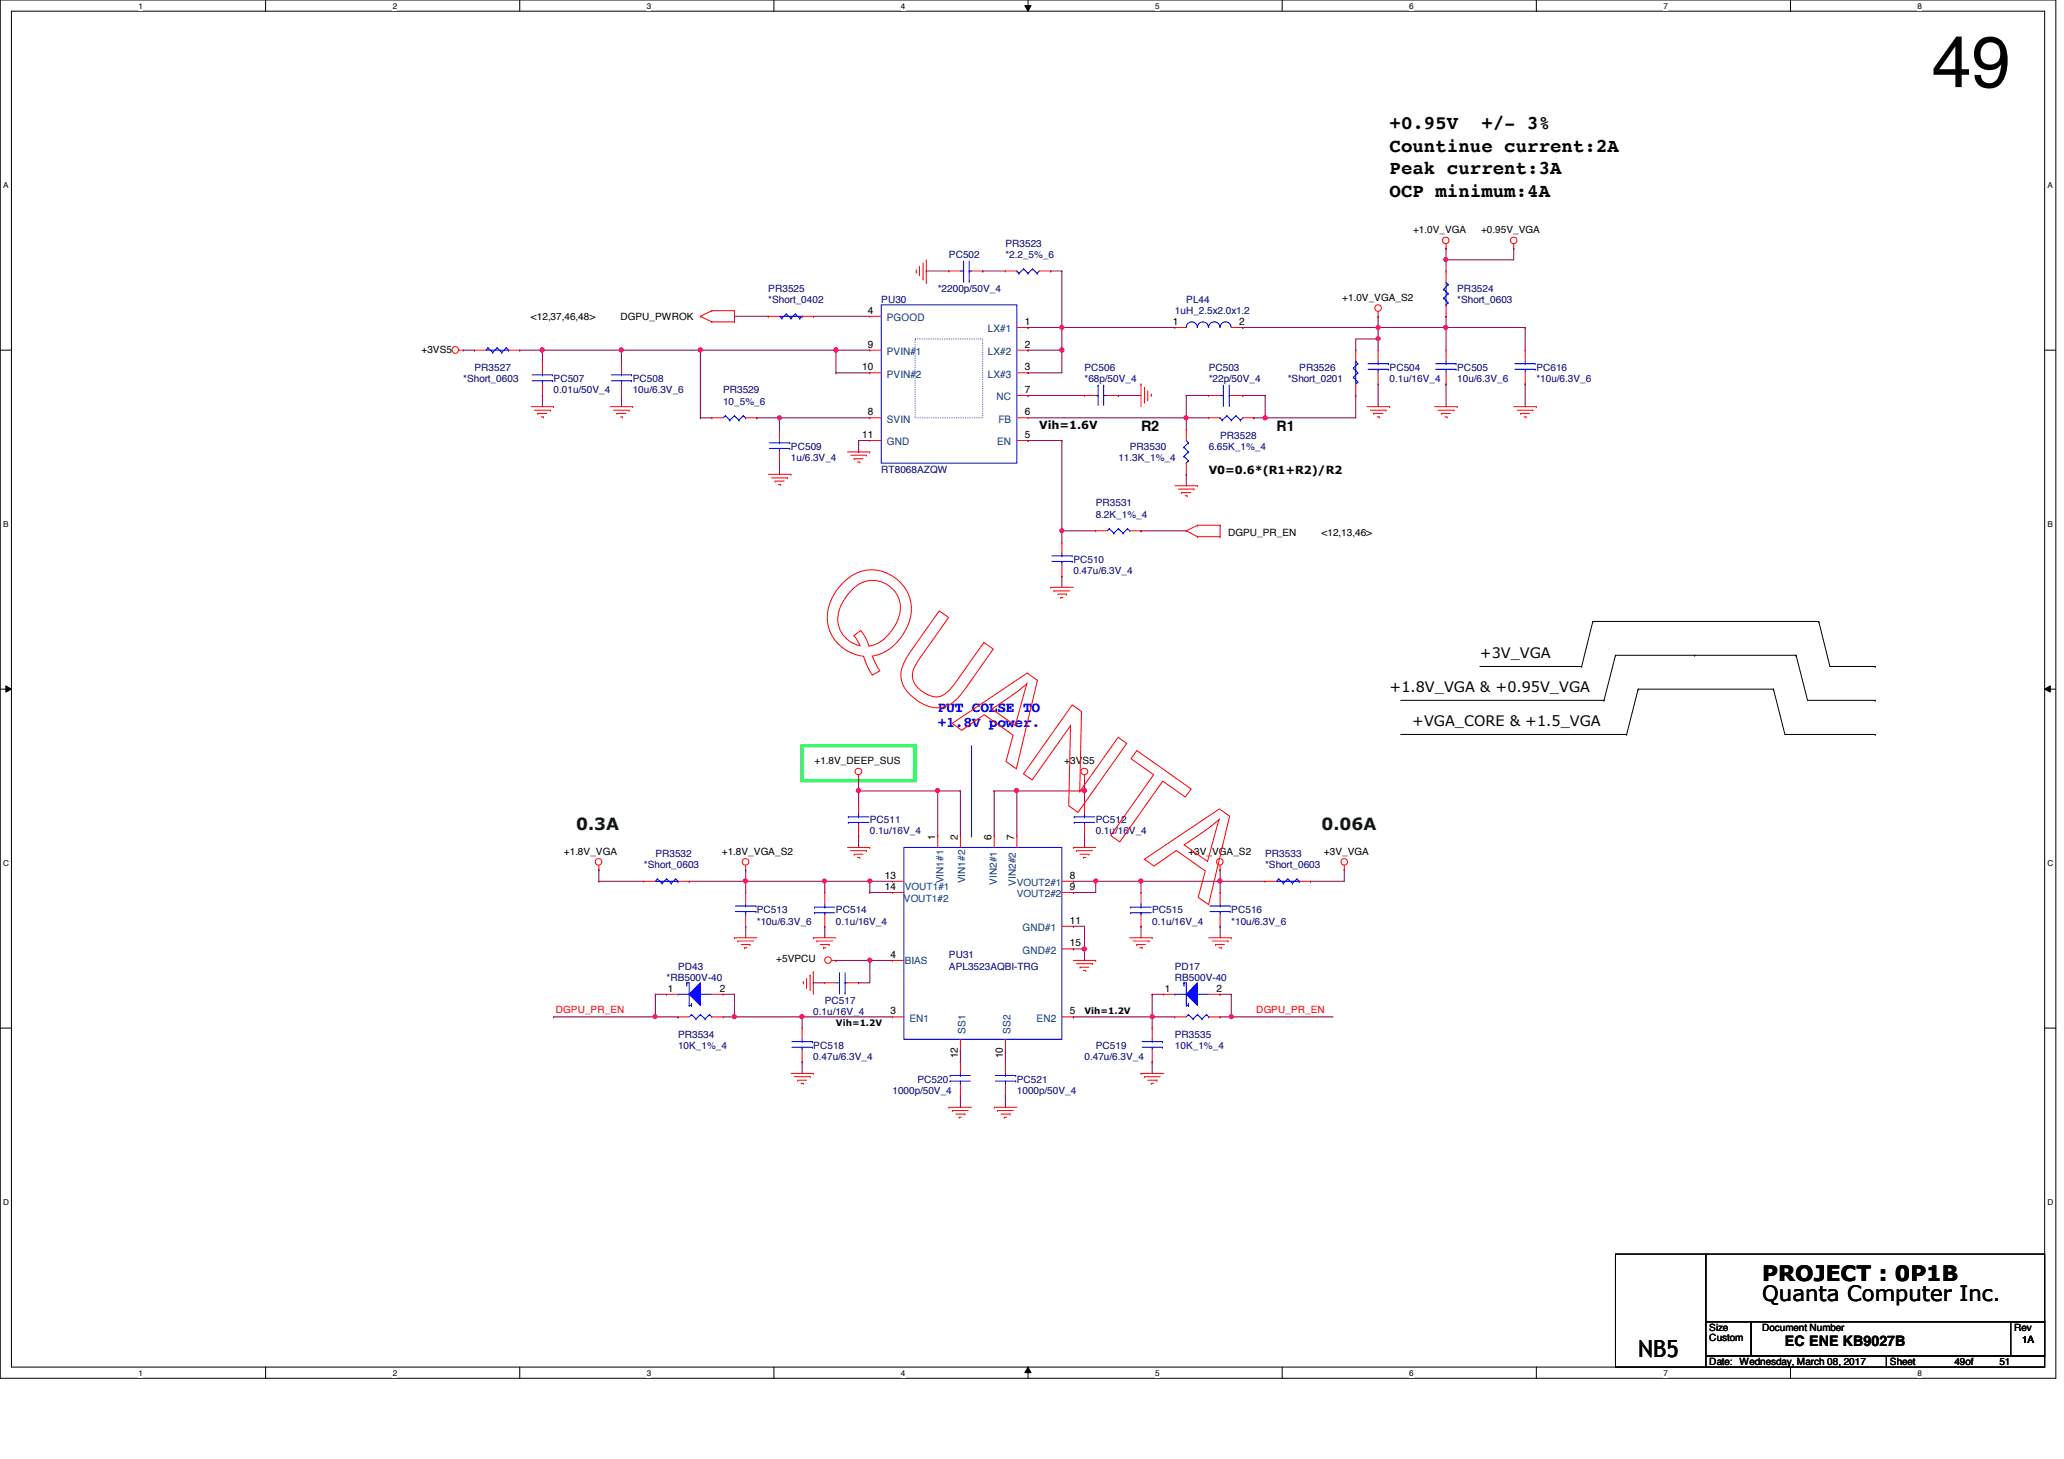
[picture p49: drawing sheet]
<svg xmlns="http://www.w3.org/2000/svg" width="297mm" height="210mm" viewBox="0 0 297 210" stroke-linecap="round" stroke-linejoin="round" font-family="sans-serif">
<defs><g id="words">
<text font-size="10.4" x="278" y="12.5">49</text>
<text font-size="3.4" x="235.8" y="195.2">NB5</text>
<g font-size="3">
<text x="253.6" y="184.3">PROJECT : 0P1B</text>
<text x="253.6" y="187.2">Quanta Computer Inc.</text>
</g>
<g font-size="2.8">
<text x="200" y="21.8">Countinue current:2A</text>
<text x="200" y="18.6">+0.95V</text>
<text x="213.2" y="18.6">+/- 3%</text>
<text x="200" y="25.1">Peak current:3A</text>
<text x="200" y="28.3">OCP minimum:4A</text>
</g>
<g font-size="2.4" fill="#004000">
<text x="82.9" y="119.4">0.3A</text>
<text x="190.2" y="119.4">0.06A</text>
</g>
<g font-size="2.1">
<text x="164.2" y="62">R2</text>
<text x="183.7" y="62">R1</text>
<text x="213" y="94.7">+3V_VGA</text>
<text x="200" y="99.6">+1.8V_VGA &amp; +0.95V_VGA</text>
<text x="203.2" y="104.5">+VGA_CORE &amp; +1.5_VGA</text>
<text x="256.9" y="193.7">EC ENE KB9027B</text>
</g>
<g font-size="2.1" fill="#00f">
<text x="135" y="102.4">PUT COLSE TO</text>
<text x="135" y="104.5">+1.8V power.</text>
</g>
<g font-size="1.6">
<text x="149.6" y="61.7">Vih=1.6V</text>
<text x="173.9" y="68.2">V0=0.6*(R1+R2)/R2</text>
</g>
<g font-size="1.5">
<text x="124.9" y="45.1">4</text>
<text x="147.5" y="46.7">1</text>
<text x="168.8" y="46.7">1</text>
<text x="178.3" y="46.7">2</text>
<text x="124.1" y="53.3">10</text>
<text x="124.9" y="50">9</text>
<text x="147.5" y="50">2</text>
<text x="147.5" y="53.3">3</text>
<text x="124.9" y="59.7">8</text>
<text x="147.5" y="59.7">6</text>
<text x="147.5" y="56.5">7</text>
<text x="124.1" y="63">11</text>
<text x="147.5" y="63">5</text>
<text x="134.6" y="120.8" transform="rotate(-90 134.6 120.8)">1</text>
<text x="137.8" y="120.8" transform="rotate(-90 137.8 120.8)">2</text>
<text x="142.7" y="120.8" transform="rotate(-90 142.7 120.8)">6</text>
<text x="146" y="120.8" transform="rotate(-90 146 120.8)">7</text>
<text x="127.3" y="128">14</text>
<text x="127.3" y="126.4">13</text>
<text x="154" y="128">9</text>
<text x="154" y="126.4">8</text>
<text x="128.1" y="137.8">4</text>
<text x="154" y="132.9">11</text>
<text x="154" y="136.1">15</text>
<text x="103.6" y="142.7">2</text>
<text x="175.1" y="142.7">2</text>
<text x="128.1" y="145.9">3</text>
<text x="154" y="145.9">5</text>
<text x="137.8" y="152.3" transform="rotate(-90 137.8 152.3)">12</text>
<text x="144.3" y="152.3" transform="rotate(-90 144.3 152.3)">10</text>
</g>
<g font-size="1.5" fill="#004080">
<text x="127.6" y="46.2">PGOOD</text>
<text x="142.2" y="47.8">LX#1</text>
<text x="127.6" y="51.1">PVIN#1</text>
<text x="142.2" y="51.1">LX#2</text>
<text x="127.6" y="54.3">PVIN#2</text>
<text x="142.2" y="54.3">LX#3</text>
<text x="143.4" y="57.6">NC</text>
<text x="127.6" y="60.8">SVIN</text>
<text x="127.6" y="64.1">GND</text>
<text x="143.5" y="64.1">EN</text>
<text x="143.7" y="60.8">FB</text>
<text x="147.1" y="133.9">GND#1</text>
<text x="147.1" y="137.2">GND#2</text>
<text x="130.9" y="147">EN1</text>
<text x="138.9" y="148.7" transform="rotate(-90 138.9 148.7)">SS1</text>
<text x="145.4" y="148.7" transform="rotate(-90 145.4 148.7)">SS2</text>
<text x="149.2" y="147">EN2</text>
</g>
<g font-size="1.4" fill="#000080">
<text x="144.7" y="35.5">PR3523</text>
<text x="110.6" y="42">PR3525</text>
<text x="135" y="42">*2200p/50V_4</text>
<text x="136.6" y="37.1">PC502</text>
<text x="144.7" y="37.1">*2.2_5%_6</text>
<text x="209.7" y="42">PR3524</text>
<text x="110.6" y="43.6">*Short_0402</text>
<text x="126.8" y="43.6">PU30</text>
<text x="169.1" y="45.2">1uH_2.5x2.0x1.2</text>
<text x="170.7" y="43.6">PL44</text>
<text x="209.7" y="43.6">*Short_0603</text>
<text x="68.3" y="53.3">PR3527</text>
<text x="156.1" y="53.3">PC506</text>
<text x="173.9" y="53.3">PC503</text>
<text x="187" y="53.3">PR3526</text>
<text x="200" y="53.3">PC504</text>
<text x="209.7" y="53.3">PC505</text>
<text x="221.1" y="53.3">PC616</text>
<text x="66.7" y="55">*Short_0603</text>
<text x="79.7" y="55">PC507</text>
<text x="79.7" y="56.6">0.01u/50V_4</text>
<text x="91.1" y="55">PC508</text>
<text x="91.1" y="56.6">10u/6.3V_6</text>
<text x="104.1" y="56.6">PR3529</text>
<text x="104.1" y="58.3">10_5%_6</text>
<text x="156.1" y="55">*68p/50V_4</text>
<text x="173.9" y="55">*22p/50V_4</text>
<text x="185.3" y="55">*Short_0201</text>
<text x="200" y="55">0.1u/16V_4</text>
<text x="209.7" y="55">10u/6.3V_6</text>
<text x="221.1" y="55">*10u/6.3V_6</text>
<text x="113.8" y="64.7">PC509</text>
<text x="162.6" y="64.7">PR3530</text>
<text x="173.9" y="64.7">6.65K_1%_4</text>
<text x="175.6" y="63.1">PR3528</text>
<text x="113.8" y="66.4">1u/6.3V_4</text>
<text x="126.8" y="68">RT8068AZQW</text>
<text x="160.9" y="66.4">11.3K_1%_4</text>
<text x="157.7" y="72.9">PR3531</text>
<text x="157.7" y="74.5">8.2K_1%_4</text>
<text x="154.5" y="81">PC510</text>
<text x="154.5" y="82.6">0.47u/6.3V_4</text>
<text x="125.2" y="118.4">PC511</text>
<text x="157.7" y="118.4">PC512</text>
<text x="92.7" y="124.9">*Short_0603</text>
<text x="94.3" y="123.3">PR3532</text>
<text x="125.2" y="120">0.1u/16V_4</text>
<text x="157.7" y="120">0.1u/16V_4</text>
<text x="182.1" y="123.3">PR3533</text>
<text x="182.1" y="124.9">*Short_0603</text>
<text x="108.9" y="131.4">PC513</text>
<text x="120.3" y="131.4">PC514</text>
<text x="165.8" y="131.4">PC515</text>
<text x="177.2" y="131.4">PC516</text>
<text x="108.9" y="133">*10u/6.3V_6</text>
<text x="120.3" y="133">0.1u/16V_4</text>
<text x="136.6" y="137.9">PU31</text>
<text x="165.8" y="133">0.1u/16V_4</text>
<text x="177.2" y="133">*10u/6.3V_6</text>
<text x="95.9" y="141.1">*RB500V-40</text>
<text x="97.6" y="139.5">PD43</text>
<text x="136.6" y="139.5">APL3523AQBI-TRG</text>
<text x="169.1" y="139.5">PD17</text>
<text x="169.1" y="141.1">RB500V-40</text>
<text x="97.6" y="149.3">PR3534</text>
<text x="117" y="146">0.1u/16V_4</text>
<text x="118.7" y="144.4">PC517</text>
<text x="169.1" y="149.3">PR3535</text>
<text x="97.6" y="150.9">10K_1%_4</text>
<text x="117" y="150.9">PC518</text>
<text x="117" y="152.5">0.47u/6.3V_4</text>
<text x="132" y="155.8">PC520</text>
<text x="146.3" y="155.8">PC521</text>
<text x="156.1" y="152.5">0.47u/6.3V_4</text>
<text x="157.7" y="150.9">PC519</text>
<text x="169.1" y="150.9">10K_1%_4</text>
<text x="128.4" y="157.4">1000p/50V_4</text>
<text x="146.3" y="157.4">1000p/50V_4</text>
</g>
<g font-size="1.4">
<text x="203.4" y="33.5">+1.0V_VGA</text>
<text x="213.1" y="33.5">+0.95V_VGA</text>
<text x="76.4" y="46.1">&lt;12,37,46,48&gt;</text>
<text x="89.3" y="46.1">DGPU_PWROK</text>
<text x="193.2" y="43.3">+1.0V_VGA_S2</text>
<text x="60.7" y="50.8">+3VS5</text>
<text x="176.7" y="77.1">DGPU_PR_EN</text>
<text x="190.2" y="77.1">&lt;12,13,46&gt;</text>
<text x="117.2" y="109.9">+1.8V_DEEP_SUS</text>
<text x="153.2" y="109.9">+3VS5</text>
<text x="81.1" y="122.9">+1.8V_VGA</text>
<text x="103.9" y="122.9">+1.8V_VGA_S2</text>
<text x="171" y="122.9">+3V_VGA_S2</text>
<text x="190.5" y="122.9">+3V_VGA</text>
<text x="96.1" y="142.7">1</text>
<text x="111.7" y="138.4">+5VPCU</text>
<text x="167.6" y="142.7">1</text>
<text x="246" y="191.5">Size</text>
<text x="253.6" y="191.5">Document Number</text>
<text x="289.9" y="191.5">Rev</text>
<text x="246" y="196.4">Date: Wednesday, March 08, 2017</text>
<text x="246" y="193">Custom</text>
<text x="272" y="196.4">Sheet</text>
<text x="281.3" y="196.4">49of</text>
<text x="287.7" y="196.4">51</text>
<text x="291" y="193.2">1A</text>
</g>
<g font-size="1.4" fill="#004080">
<text x="130.1" y="129.8">VOUT1#2</text>
<text x="130.2" y="128">VOUT1#1</text>
<text x="135.8" y="127.1" transform="rotate(-90 135.8 127.1)">VIN1#1</text>
<text x="138.9" y="127.1" transform="rotate(-90 138.9 127.1)">VIN1#2</text>
<text x="143.5" y="127.3" transform="rotate(-90 143.5 127.3)">VIN2#1</text>
<text x="146.2" y="127.4" transform="rotate(-90 146.2 127.4)">VIN2#2</text>
<text x="146.3" y="129.1">VOUT2#2</text>
<text x="146.3" y="127.5">VOUT2#1</text>
<text x="130.2" y="138.7">BIAS</text>
</g>
<g font-size="1.4" fill="#f00">
<text x="80" y="145.8">DGPU_PR_EN</text>
<text x="180.8" y="145.8">DGPU_PR_EN</text>
</g>
<g font-size="1.3">
<text x="120.3" y="147.6">Vih=1.2V</text>
<text x="156.1" y="145.9">Vih=1.2V</text>
</g>
<g font-size="1.2">
<text x="19.9" y="1.2">1</text>
<text x="56.5" y="1.2">2</text>
<text x="93.1" y="1.2">3</text>
<text x="129.7" y="1.2">4</text>
<text x="166.2" y="1.2">5</text>
<text x="202.8" y="1.2">6</text>
<text x="239.4" y="1.2">7</text>
<text x="276" y="1.2">8</text>
<text x=".5" y="27.1">A</text>
<text x="294.7" y="27.1">A</text>
<text x=".5" y="75.8">B</text>
<text x="294.7" y="75.8">B</text>
<text x=".5" y="124.6">C</text>
<text x="294.7" y="124.6">C</text>
<text x=".5" y="173.4">D</text>
<text x="294.7" y="173.4">D</text>
<text x="19.9" y="197.9">1</text>
<text x="56.5" y="197.9">2</text>
<text x="93.1" y="197.9">3</text>
<text x="129.7" y="197.9">4</text>
<text x="166.2" y="197.9">5</text>
<text x="202.8" y="197.9">6</text>
<text x="239.4" y="197.9">7</text>
<text x="276" y="197.9">8</text>
</g>
</g></defs>
<path d="M0 0h295.9v198.3h-295.9zM1.6 1.6h292.7v195.1h-292.7z" fill="none" stroke="#000" stroke-width=".14"/>
<g fill="#fff">
<path d="M19.9 .2h.6v1.3h-.6z"/>
<path d="M19.9 196.8h.6v1.4h-.6z"/>
</g>
<path d="M38.2 0v1.6M38.2 196.7v1.6" fill="none" stroke="#000" stroke-width=".14"/>
<g fill="#fff">
<path d="M56.5 .2h.6v1.3h-.6z"/>
<path d="M56.5 196.8h.6v1.4h-.6z"/>
</g>
<path d="M74.8 0v1.6M74.8 196.7v1.6" fill="none" stroke="#000" stroke-width=".14"/>
<g fill="#fff">
<path d="M93.1 .2h.6v1.3h-.6z"/>
<path d="M93.1 196.8h.6v1.4h-.6z"/>
</g>
<path d="M111.4 0v1.6M111.4 196.7v1.6" fill="none" stroke="#000" stroke-width=".14"/>
<g fill="#fff">
<path d="M129.7 .2h.6v1.3h-.6z"/>
<path d="M129.7 196.8h.6v1.4h-.6z"/>
</g>
<path d="M147.5 .8h.9l-.4 .8zM148 0v1.6M148 196.7l.4 .8h-.9zM148 196.7v1.6" fill="none" stroke="#000" stroke-width=".14"/>
<path d="M147.5 .8h.9l-.4 .8zM148 196.7l.4 .8h-.9z" fill="#000"/>
<g fill="#fff">
<path d="M166.2 .2h.6v1.3h-.6z"/>
<path d="M166.2 196.8h.6v1.4h-.6z"/>
</g>
<path d="M184.5 0v1.6M184.5 196.7v1.6" fill="none" stroke="#000" stroke-width=".14"/>
<g fill="#fff">
<path d="M202.8 .2h.6v1.3h-.6z"/>
<path d="M202.8 196.8h.6v1.4h-.6z"/>
</g>
<path d="M221.1 0v1.6M221.1 196.7v1.6" fill="none" stroke="#000" stroke-width=".14"/>
<g fill="#fff">
<path d="M239.4 .2h.6v1.3h-.6z"/>
<path d="M239.4 196.8h.6v1.4h-.6z"/>
</g>
<path d="M257.7 0v1.6M257.7 196.7v1.6" fill="none" stroke="#000" stroke-width=".14"/>
<g fill="#fff">
<path d="M276 .2h.6v1.3h-.6z"/>
<path d="M276 196.8h.6v1.4h-.6z"/>
<path d="M.5 26h.7v1.3h-.7z"/>
<path d="M294.7 26h.7v1.3h-.7z"/>
<path d="M.5 74.8h.7v1.3h-.7z"/>
<path d="M294.7 74.8h.7v1.3h-.7z"/>
</g>
<path d="M0 50.4h1.6M294.3 50.4h1.6" fill="none" stroke="#000" stroke-width=".14"/>
<g fill="#fff">
<path d="M.5 123.5h.8v1.3h-.8z"/>
<path d="M294.7 123.5h.8v1.3h-.8z"/>
</g>
<path d="M0 99.1h1.6M.8 98.7l.8 .4-.8 .5zM294.3 99.1l.8-.4v.9zM294.3 99.1h1.6" fill="none" stroke="#000" stroke-width=".14"/>
<path d="M.8 98.7l.8 .4-.8 .5zM294.3 99.1l.8-.4v.9z" fill="#000"/>
<g fill="#fff">
<path d="M.5 172.3h.8v1.3h-.8z"/>
<path d="M294.7 172.3h.8v1.3h-.8z"/>
</g>
<g fill="none" stroke="#000" stroke-width=".14">
<path d="M213 95.9h14.6M227.6 95.9h.1M229.2 89.4h.1M229.2 89.4l-1.6 6.5M229.2 89.4h32.5M232.5 94.3h.1M232.5 94.3l-1.7 6.5M232.5 94.3h26M235.8 99.1h.1M235.8 99.1l-1.7 6.6M235.8 99.1h19.4M243.9 94.3h.1"/>
<path d="M255.2 99.1h.1M255.2 99.1l1.7 6.6h13M258.5 94.3h.1M258.5 94.3l1.6 6.5h9.8M261.7 89.4h.1M261.7 89.4l1.7 6.5h6.5M269.9 95.9h.1M201.6 100.8h29.2M201.6 105.7h32.5M230.8 100.8h.1M234.1 105.7h.1M269.9 105.7h.1"/>
<path d="M269.9 100.8h.1M0 147.9h1.6M294.3 147.9h1.6M232.5 180.4h13v16.3h-13zM245.5 180.4h48.8v9.8h-48.8zM245.5 190.2h6.5v4.9h-6.5zM245.5 195.1h26v1.6h-26zM252 190.2h42.3v4.9h-42.3zM271.5 195.1h22.8v1.6h-22.8zM289.4 190.2h4.9v4.9h-4.9z"/>
</g>
<g fill="none" stroke="#00f" stroke-width=".14">
<path d="M138.2 39h.5M138.7 39h.1M138.7 37.5v3M139.5 39h.1M139.5 39h.3M139.5 37.5v3M70.2 50h.1M70.2 50l-.3 .4h3.3M70.2 50l.7 .7M70.9 50.7h.1M71.5 50h.1M71.5 50l-.6 .7"/>
<path d="M71.5 50l.7 .7M72.2 50.7h.1M72.9 50h.1M72.9 50l-.7 .7M72.9 50l.3 .4M73.2 50.4h.1M104.4 59.8h.1M104.4 59.8l-.3 .3M104.4 59.8l.6 .7M105.7 59.8h.1M105.7 59.8l-.7 .7M105.7 59.8l.6 .7"/>
<path d="M107 59.8h.1M107 59.8l-.7 .7M107 59.8l.3 .3M138.7 40.5h.1M139.5 40.5h.1M175.6 56.9h.5M176.1 58.3h.1M176.1 56.9h.1M176.1 55.4v2.9M176.6 59.8h.1M176.6 59.8l.6 .7M176.6 59.8l-.7 .7"/>
<path d="M176.9 56.9h.1M176.9 58.3h.1M176.9 56.9h.3M176.9 55.4v2.9M177.9 59.8h.1M177.9 59.8l.6 .7M177.9 59.8l-.7 .7M105 60.5h.1M106.3 60.5h.1M107.3 60.1h.1M110.7 64.5h3M110.7 63.7h3"/>
<path d="M112.2 63.7h.1M112.2 64.5h.1M112.2 63.4v.3M112.2 64.5v.5M113.7 64.5h.1M113.7 63.7h.1M159.6 76.1h.1M159.6 76.1l-.3 .3M159.6 76.1l.7 .6M160.3 76.7h.1M160.9 76.1h.1M160.9 76.1l-.6 .6"/>
<path d="M160.9 76.1l.7 .6M161.6 76.7h.1M162.3 76.1h.1M162.3 76.1l-.7 .6M162.3 76.1l.3 .3M162.6 76.4h.1M175.6 60.1h.1M175.6 60.1l.3 .4M175.9 60.5h.1M177.2 60.5h.1M178.5 60.5h.1M178.9 60.1l-.4 .4"/>
<path d="M139.8 107.3v13M105.8 131.1h3M105.8 130.3h3M107.3 130.3h.1M107.3 131.1h.1M107.3 130v.3M107.3 131.1v.6M108.8 131.1h.1M108.8 130.3h.1M120.8 140v2.9M121.6 140v2.9M139.8 120.3h.1"/>
<path d="M184 126.4h.1M184 126.4l-.3 .4h3.3M184 126.4l.7 .7M184.7 127.1h.1M185.3 126.4h.1M185.3 126.4l-.6 .7M185.3 126.4l.7 .7M186 127.1h.1M186.6 126.4h.1M186.6 126.4l-.6 .7M186.6 126.4l.4 .4M187 126.8h.1"/>
<path d="M120.3 141.4h.5M120.8 142.9h.1M120.8 141.4h.1M121.6 141.4h.1M121.6 142.9h.1M121.6 141.4h.4M136.7 155.5h.1M136.7 154.7h.1M136.7 155.5h3M136.7 154.7h3M138.2 154.7h.1M138.2 155.5h.1"/>
<path d="M138.2 154.4v.3M138.2 155.5v.5M143.3 155.5h2.9M143.3 154.7h2.9M144.7 154.7h.1M144.7 155.5h.1M144.7 154.4v.3M144.7 155.5v.5M146.2 155.5h.1M146.2 154.7h.1"/>
</g>
<path d="M115.4 107.3h16.3v5h-16.3z" fill="none" stroke="#00ff40" stroke-width=".47"/>
<g fill="none" stroke="#f00" stroke-width=".14">
<path d="M131.9 39.2h.1M131.9 38.8v.4M132.3 38.4h.1M132.3 38.4v1.3M132.8 37.8v2.3M133.3 37.4v3.2M136.6 39h.1M136.6 39h1.6M139.8 39h1.6M141.4 39h.1M208.1 35.7h.1M208.1 35.1v.6"/>
<path d="M217.8 35.7h.1M217.8 35.1v.6M66 50.4h.7M66.7 50.4h.1M68.3 50.4h.1M68.3 50.4h1.6M73.2 50.4h1.6M74.8 50.4h.1M76.4 58.5h3.3M76.9 59h2.3M77.4 59.5h.1M77.4 59.5h1.3"/>
<path d="M77.9 60h.3M78.2 60h.1M79.2 59h.1M79.7 58.5h.1M87.8 58.5h3.3M88.3 59h2.2M88.8 59.5h.1M88.8 59.5h1.3M89.3 60h.3M89.6 60h.1M90.5 59h.1M91.1 58.5h.1"/>
<path d="M100.8 45.5h.1M100.8 45.5l1.6 .8M102.4 44.7h.1M102.4 46.3h.1M102.4 44.7h3.3M102.4 44.7l-1.6 .8M102.4 46.3h3.3M105.7 46.3h.1M105.7 44.7h.1M105.7 44.7v1.6M132.8 40.1h.1M133.3 40.6h.1"/>
<path d="M164.2 55.2h.1M164.2 55.2v3.3M164.7 55.8h.1M164.7 55.8v2.2M165.2 57.5h.1M165.2 56.2v1.3M165.7 56.7h.1M165.7 56.7v.3M173.9 56.9h.1M173.9 56.9h1.7M177.2 56.9h1.7M178.9 56.9h.1"/>
<path d="M196.7 58.5h3.3M197.2 59h2.3M197.7 59.5h.1M197.7 59.5h1.3M198.2 60h.3M198.3 45.5h.1M198.3 44.8v.7M198.5 60h.1M199.5 59h.1M200 58.5h.1M206.5 58.5h3.2M207 59h2.3"/>
<path d="M207.4 59.5h.1M207.4 59.5h1.3M207.9 60h.4M208.3 60h.1M209.3 59h.1M209.7 58.5h.1M217.8 58.5h3.3M218.4 59h2.2M218.8 59.5h.1M218.8 59.5h1.3M219.3 60h.3M219.6 60h.1"/>
<path d="M220.6 59h.1M221.1 58.5h.1M102.4 60.1h.1M102.4 60.1h1.7M107.3 60.1h1.6M108.9 60.1h.1M110.6 68.2h3.2M111 68.7h2.3M111.5 69.2h.1M111.5 69.2h1.4M112 69.7h.3M112.2 61.8h.1"/>
<path d="M112.2 66.6h.1M112.2 61.8v1.6M112.2 65v1.6M112.3 69.7h.1M113.3 68.7h.1M113.8 68.2h.1M122 65h3.2M122.4 65.5h2.3M122.9 66h.1M122.9 66h1.3M123.4 66.5h.3M123.7 66.5h.1"/>
<path d="M124.7 65.5h.1M125.2 65h.1M157.7 76.4h.1M157.7 76.4h1.6M162.6 76.4h1.6M164.2 76.4h.1M169.1 69.9h3.2M169.6 70.4h2.2M170 70.9h.1M170 70.9h1.4M170.6 71.3h.3M170.7 76.4h.1"/>
<path d="M170.7 76.4l1.6 .8M170.9 71.3h.1M171.8 70.4h.1M172.3 75.6h.1M172.3 77.2h.1M172.3 69.9h.1M172.3 75.6h3.3M172.3 75.6l-1.6 .8M172.3 77.2h3.3M173.9 60.1h.1M173.9 60.1h1.7M175.6 77.2h.1"/>
<path d="M175.6 75.6h.1M175.6 75.6v1.6M178.9 60.1h1.6M180.5 60.1h.1M151.2 84.5h.1M151.2 84.5h3.3M151.7 85h.1M151.7 85h2.3M152.2 85.5h1.3M152.7 86h.1M152.7 86h.3M153.5 85.5h.1"/>
<path d="M123.6 112.1h.1M123.6 111.5v.6M156.1 112.1h.1M156.1 111.5v.6M86.2 125.1h.1M86.2 124.5v.6M105.7 134.9h.1M105.7 134.9h3.2M106.2 135.4h.1M106.2 135.4h2.3M106.7 135.9h1.2M107.1 136.4h.1"/>
<path d="M107.1 136.4h.4M107.3 125.1h.1M107.3 128.4h.1M107.3 133.3h.1M107.3 124.5v.6M107.3 128.4v1.6M107.3 131.7v1.6M107.9 135.9h.1M117 139.8h.1M117 134.9h.1M117 139.8v3.2M117 134.9h3.3"/>
<path d="M117.6 135.4h.1M117.6 135.4h2.2M118 135.9h1.3M118.5 136.4h.1M118.5 136.4h.4M119.3 135.9h.1M119.7 138.2h.6M120.3 138.2h.1M122 121.9h3.2M122.4 122.4h2.3M122.9 122.9h.1M122.9 122.9h1.3"/>
<path d="M123.4 123.4h.3M123.7 123.4h.1M124.7 122.4h.1M125.2 121.9h.1M154.5 121.9h.1M154.5 121.9h3.2M154.5 138.2h3.2M154.9 122.4h.1M154.9 122.4h2.3M154.9 138.6h2.3M155.4 139.1h.1M155.4 122.9h1.3"/>
<path d="M155.4 139.1h1.3M155.9 123.4h.1M155.9 123.4h.3M155.9 139.6h.3M156.2 139.6h.1M156.7 122.9h.1M157.2 138.6h.1M157.7 138.2h.1M162.6 134.9h3.2M163.1 135.4h2.3M163.6 135.9h.1M163.6 135.9h1.2"/>
<path d="M164 136.4h.4M164.4 136.4h.1M165.4 135.4h.1M165.8 134.9h.1M173.9 134.9h3.3M174.5 135.4h2.2M174.9 135.9h.1M174.9 135.9h1.3M175.4 136.4h.4M175.6 125.1h.1M175.6 124.5v.6M175.8 136.4h.1"/>
<path d="M176.7 135.4h.1M177.2 134.9h.1M182.1 126.8h.1M182.1 126.8h1.6M187 126.8h1.6M188.6 126.8h.1M193.5 125.1h.1M193.5 124.5v.6M113.8 154.4h3.2M114.3 154.9h2.3M114.8 155.4h.1M114.8 155.4h1.3"/>
<path d="M115.3 155.9h.3M115.6 141.3h.1M115.6 155.9h.1M115.6 141.3v.3M116.1 142.1h.1M116.1 140.8v1.3M116.6 140.3h.1M116.6 154.9h.1M116.6 140.3v2.2M117 154.4h.1M118.7 141.4h.1M118.7 141.4h1.6"/>
<path d="M122 141.4h1.6M123.6 141.4h.1M136.6 159.3h.1M136.6 159.3h3.2M137.1 159.8h.1M137.1 159.8h2.2M138.2 152.8h.1M138.2 157.6h.1M138.2 152.8v1.6M138.2 156v1.6M143.1 159.3h.1M143.1 159.3h3.2"/>
<path d="M143.5 159.8h.1M143.5 159.8h2.3M144.7 152.8h.1M144.7 157.6h.1M144.7 152.8v1.6M144.7 156v1.6M164.2 154.4h.1M164.2 154.4h3.3M164.7 154.9h.1M164.7 154.9h2.3M165.2 155.4h1.3M165.7 155.9h.1"/>
<path d="M165.7 155.9h.3M166.5 155.4h.1M137.5 160.3h1.3M138 160.7h.1M138 160.7h.3M138.8 160.3h.1M144.1 160.3h1.3M144.5 160.7h.1M144.5 160.7h.4M145.4 160.3h.1"/>
<circle cx="208.1" cy="34.6" r=".47"/>
<circle cx="217.8" cy="34.6" r=".47"/>
<circle cx="65.5" cy="50.4" r=".48"/>
<circle cx="198.3" cy="44.3" r=".47"/>
<circle cx="123.6" cy="111" r=".48"/>
<circle cx="156.1" cy="111" r=".48"/>
<circle cx="86.1" cy="124" r=".47"/>
<circle cx="107.3" cy="124" r=".48"/>
<circle cx="119.2" cy="138.1" r=".47"/>
<circle cx="175.5" cy="124" r=".47"/>
<circle cx="193.5" cy="124" r=".47"/>
</g>
<path d="M172.3 141.4v3.3l-1.6-1.7z" fill="#00f"/>
<g fill="none" stroke="#00f" stroke-width=".14">
<path d="M146.3 39h.1M146.3 39l.3 .3M146.6 39.3h.1M147.3 38.7h.1M147.3 38.7l.7 .6M147.3 38.7l-.7 .6M148 39.3h.1M148.6 38.7h.1M148.6 38.7l.7 .6M148.6 38.7l-.6 .6M149.3 39.3h.1M149.6 39l-.3 .3"/>
<path d="M76.6 54.8h2.9M76.6 53.9h2.9M78.1 53.9h.1M78.1 54.8h.1M78.1 53.6v.3M78.1 54.8v.4M79.5 54.8h.1M79.5 53.9h.1M157.7 56.9h.3M158 56.9h.1M158 55.4h.1M158 55.4v2.9"/>
<path d="M158.8 55.4h.1M158.8 56.9h.1M158.8 56.9h.5M158.8 55.4v2.9M206.6 53.1h2.9M206.6 52.3h2.9M208.1 52.3h.1M208.1 53.1h.1M208.1 52v.3M208.1 53.1v.5M209.5 53.1h.1M209.5 52.3h.1"/>
<path d="M151.4 80h2.9M152.8 80h.1M152.8 79.6v.4M154.3 80h.1M151.4 80.8h2.9M152.8 80.8h.1M152.8 80.8v.5M154.3 80.8h.1M162.7 130.5h.1M162.7 131.3h.1M162.7 130.5h3M162.7 131.3h3"/>
<path d="M164.2 131.3h.1M164.2 130.5h.1M164.2 130v.5M164.2 131.3v.4M174.1 131.1h2.9M174.1 130.3h2.9M175.6 130.3h.1M175.6 131.1h.1M175.6 130v.3M175.6 131.1v.6M177 131.1h.1M177 130.3h.1"/>
<path d="M114 150.7h2.9M114 149.9h2.9M115.4 149.9h.1M115.4 150.7h.1M115.4 149.5v.4M115.4 150.7v.5M116.9 150.7h.1M116.9 149.9h.1M169.1 143h.1M169.1 143h1.6M170.4 141.4h.1M170.4 141.7h.1"/>
<path d="M170.4 141.4h.3v3.3M170.4 141.4v.3M170.7 144.7h.1M170.7 144.7h.3M171 144.7h.1M171 144.4v.3M172.3 141.4v3.3l-1.6-1.7zM172.3 143h.1M172.3 143h1.6"/>
</g>
<g fill="none" stroke="#f00" stroke-width=".14">
<path d="M144.7 39h.1M144.7 39h1.6M149.6 39h1.6M151.2 39h.1M78.1 52h.1M78.1 56.9h.1M78.1 52v1.6M78.1 55.2v1.7M156.1 56.9h.1M156.1 56.9h1.6M159.3 56.9h1.6M160.9 56.9h.1"/>
<path d="M208.1 50.4h.1M208.1 55.2h.1M208.1 50.4v1.6M208.1 53.6v1.6M152.8 78h.1M152.8 78v1.6M152.8 82.9h.1M152.8 81.3v1.6M164.2 133.3h.1M164.2 128.4h.1M164.2 128.4v1.6M164.2 131.7v1.6"/>
<path d="M175.6 128.4h.1M175.6 133.3h.1M175.6 128.4v1.6M175.6 131.7v1.6M115.4 147.9h.1M115.4 152.8h.1M115.4 147.9v1.6M115.4 151.2v1.6M167.5 143h.1M167.5 143h1.6M173.9 143h1.7M175.6 143h.1"/>
</g>
<path d="M100.8 141.4v3.3l-1.6-1.7z" fill="#00f"/>
<g fill="none" stroke="#00f" stroke-width=".14">
<path d="M88 54.8h2.9M88 53.9h2.9M89.4 53.9h.1M89.4 54.8h.1M89.4 53.6v.3M89.4 54.8v.4M90.9 54.8h.1M90.9 53.9h.1M112.5 45.8h.1M113.2 45.2h.1M113.2 45.2l-.7 .6M113.2 45.2l.6 .6"/>
<path d="M113.8 45.8h.1M114.5 45.2h.1M114.5 45.2l-.7 .6M114.5 45.2l.6 .6M115.1 45.8h.1M115.4 45.5h.1M115.4 45.5h-3.2l.3 .3M115.4 45.5l-.3 .3M126.8 43.9h19.5v22.7h-19.5zM170.7 47.1a.78 .78 0 0 1 .8-.8 .78 .78 0 0 1 .8 .8M172.3 47.1a.78 .78 0 0 1 .8-.8 .78 .78 0 0 1 .8 .8M173.9 47.1a.8 .8 0 0 1 .8-.8 .8 .8 0 0 1 .9 .8"/>
<path d="M175.6 47.1a.78 .78 0 0 1 .8-.8 .78 .78 0 0 1 .8 .8M194.8 54.3h.1M194.8 53h.1M194.8 54.3l.6 .6M194.8 53l.6 .6M195.1 52h.1M195.1 52v3.2l.3-.3M195.1 52l.3 .3M195.4 54.9h.1M195.4 53.6h.1M195.4 52.3h.1M195.4 53.6l-.6 .7"/>
<path d="M195.4 52.3l-.6 .7M196.9 53.1h2.9M196.9 52.3h2.9M198.3 52.3h.1M198.3 53.1h.1M198.3 52v.3M198.3 53.1v.5M199.8 53.1h.1M199.8 52.3h.1M207.8 41.6h.1M207.8 42.9h.1M207.8 41.6l.6 .6"/>
<path d="M207.8 42.9l.6 .7M208.1 43.9h.1M208.4 40.9h.1M208.4 42.2h.1M208.4 43.6h.1M208.4 40.9l-.3-.3v3.3M208.4 40.9l-.6 .7M208.4 42.2l-.6 .7M208.4 43.6l-.3 .3M218 53.1h2.9M218 52.3h2.9M219.5 52.3h.1"/>
<path d="M219.5 53.1h.1M219.5 52v.3M219.5 53.1v.5M220.9 53.1h.1M220.9 52.3h.1M170.4 64.3h.1M170.4 65.7h.1M170.4 64.3l.6 .7M170.4 65.7l.6 .6M170.7 66.6h.1M170.7 63.4l.3 .3M171 63.7h.1"/>
<path d="M171 65h.1M171 66.3h.1M171 63.7l-.6 .6M171 65l-.6 .7M171 66.3l-.3 .3M122.1 117.5h.1M122.1 118.3h.1M122.1 117.5h2.9M122.1 118.3h2.9M123.6 118.3h.1M123.6 117.5h.1M123.6 117v.5"/>
<path d="M123.6 118.3v.4M154.6 117.5h.1M154.6 118.3h.1M154.6 117.5h3M154.6 118.3h3M156.1 118.3h.1M156.1 117.5h.1M156.1 117v.5M156.1 118.3v.4M94.6 126.4h.1M94.6 126.4l-.3 .4h3.3M94.6 126.4l.7 .7"/>
<path d="M95.3 127.1h.1M95.9 126.4h.1M95.9 126.4l-.6 .7M95.9 126.4l.7 .7M96.6 127.1h.1M97.2 126.4h.1M97.2 126.4l-.6 .7M97.2 126.4l.4 .4M97.6 126.8h.1M117.2 130.5h.1M117.2 131.3h.1M117.2 130.5h2.9"/>
<path d="M117.2 131.3h2.9M118.7 131.3h.1M118.7 130.5h.1M118.7 130v.5M118.7 131.3v.4M130.1 121.9h22.7v27.6h-22.7zM97.6 143h.1M97.6 143h1.6M98.8 141.4h.1M98.8 141.7h.1M98.8 141.4h.4v3.3M98.8 141.4v.3"/>
<path d="M99.2 144.7h.1M99.2 144.7h.3M99.5 144.7h.1M99.5 146h.1M99.5 144.4v.3M99.5 146l-.3 .3M99.5 146l.7 .6M100.2 146.6h.1M100.8 141.4v3.3l-1.6-1.7zM100.8 143h.1M100.8 146h.1M100.8 143h1.6"/>
<path d="M100.8 146l-.6 .6M100.8 146l.7 .6M101.5 146.6h.1M102.1 146h.1M102.1 146l-.6 .6M102.1 146l.3 .3M102.4 146.3h.1M164.4 150.7h2.9M164.4 149.9h2.9M165.8 149.9h.1M165.8 150.7h.1M165.8 149.5v.4"/>
<path d="M165.8 150.7v.5M167.3 150.7h.1M167.3 149.9h.1M171 146h.1M171 146l-.3 .3M171 146l.7 .6M171.7 146.6h.1M172.3 146h.1M172.3 146l-.6 .6M172.3 146l.7 .6M173 146.6h.1M173.6 146h.1"/>
<path d="M173.6 146l-.6 .6M173.6 146l.3 .3M173.9 146.3h.1"/>
</g>
<g fill="none" stroke="#f00" stroke-width=".14">
<path d="M208.1 39h.1M208.1 39v1.6M89.4 52h.1M89.4 56.9h.1M89.4 52v1.6M89.4 55.2v1.7M110.6 45.5h.1M110.6 45.5h1.6M115.4 45.5h1.6M117 45.5h.1M125.2 50.4h.1M125.2 53.6h.1"/>
<path d="M125.2 45.5h.1M125.2 45.5h1.6M125.2 50.4h1.6M125.2 53.6h1.6M146.3 50.4h1.7M146.3 53.6h1.7M146.3 47.1h1.7M146.3 56.9h1.7M148 47.1h.1M148 50.4h.1M148 53.6h.1M148 56.9h.1"/>
<path d="M169.1 47.1h.1M169.1 47.1h1.6M177.2 47.1h1.7M178.9 47.1h.1M195.1 56.9h.1M195.1 50.4h.1M195.1 50.4v1.6M195.1 55.2v1.7M198.3 50.4h.1M198.3 55.2h.1M198.3 50.4v1.6M198.3 53.6v1.6"/>
<path d="M208.1 45.5h.1M208.1 43.9v1.6M219.5 50.4h.1M219.5 55.2h.1M219.5 50.4v1.6M219.5 53.6v1.6M125.2 60.1h.1M125.2 63.4h.1M125.2 60.1h1.6M125.2 63.4h1.6M146.3 60.1h1.7M146.3 63.4h1.7"/>
<path d="M148 60.1h.1M148 63.4h.1M170.7 61.8h.1M170.7 68.2h.1M170.7 61.8v1.6M170.7 66.6v1.6M123.6 115.4h.1M123.6 115.4v1.6M123.6 118.7v1.6M156.1 115.4h.1M156.1 115.4v1.6M156.1 118.7v1.6"/>
<path d="M92.7 126.8h.1M92.7 126.8h1.6M97.6 126.8h1.6M99.2 126.8h.1M118.7 133.3h.1M118.7 128.4h.1M118.7 128.4v1.6M118.7 131.7v1.6M123.6 120.3h.1M128.4 128.4h.1M128.4 126.8h.1M128.4 138.2h.1"/>
<path d="M128.4 128.4h1.7M128.4 126.8h1.7M128.4 138.2h1.7M135 120.3h.1M135 120.3v1.6M138.2 120.3h.1M138.2 120.3v1.6M143.1 120.3h.1M143.1 120.3v1.6M146.3 120.3h.1M146.3 120.3v1.6M152.8 128.4h1.7"/>
<path d="M152.8 126.8h1.7M152.8 133.3h1.7M152.8 136.5h1.7M154.5 133.3h.1M154.5 128.4h.1M154.5 126.8h.1M154.5 136.5h.1M156.1 120.3h.1M95.9 143h.1M95.9 143h1.7M97.6 146.3h.1M97.6 146.3h1.6"/>
<path d="M102.4 143h1.7M102.4 146.3h1.7M104.1 143h.1M104.1 146.3h.1M128.4 146.3h.1M128.4 146.3h1.7M138.2 151.2h.1M138.2 149.5v1.7M144.7 151.2h.1M144.7 149.5v1.7M152.8 146.3h1.7M154.5 146.3h.1"/>
<path d="M165.8 147.9h.1M165.8 152.8h.1M165.8 147.9v1.6M165.8 151.2v1.6M169.1 146.3h.1M169.1 146.3h1.6M173.9 146.3h1.7M175.6 146.3h.1"/>
</g>
<path d="M131.7 48.8h9.7v11.3h-9.7z" fill="none" stroke="#00f" stroke-width=".14" stroke-dasharray="0 .3"/>
<path d="M208.1 37.4h.1M208.1 37.4v1.6M217.8 35.7h.1M217.8 35.7v1.7h-9.7" fill="none" stroke="#800040" stroke-width=".14"/>
<circle cx="208.1" cy="37.3" r=".3" fill="#f0f"/>
<circle cx="208.1" cy="37.3" r=".3" fill="none" stroke="#f0f" stroke-width=".14"/>
<path d="M152.8 63.4h.1M152.8 63.4v13" fill="none" stroke="#800040" stroke-width=".14"/>
<circle cx="152.8" cy="76.4" r=".3" fill="#f0f"/>
<circle cx="152.8" cy="76.4" r=".3" fill="none" stroke="#f0f" stroke-width=".14"/>
<path d="M133.3 39h.1M133.3 39h3.3M151.2 39h.1M151.2 39h1.6M152.8 39h.1M152.8 39v8.1M198.3 48.8h.1M198.3 48.8v1.6M152.8 82.9h.1M152.8 82.9v1.6" fill="none" stroke="#800040" stroke-width=".14"/>
<circle cx="198.3" cy="48.7" r=".3" fill="#f0f"/>
<circle cx="198.3" cy="48.7" r=".3" fill="none" stroke="#f0f" stroke-width=".14"/>
<path d="M198.3 45.5h.1M198.3 55.2h.1M198.3 47.1h.1M198.3 45.5v1.6M198.3 55.2v3.3M208.1 45.5h.1M208.1 45.5v1.6h-9.8" fill="none" stroke="#800040" stroke-width=".14"/>
<circle cx="208.1" cy="47.1" r=".3" fill="#f0f"/>
<circle cx="208.1" cy="47.1" r=".3" fill="none" stroke="#f0f" stroke-width=".14"/>
<g fill="none" stroke="#800040" stroke-width=".14">
<path d="M208.1 35.7h.1M208.1 35.7v1.7M78.1 50.4h.1M78.1 50.4v1.6M100.8 50.4h.1M100.8 50.4v9.7M152.8 50.4h.1M152.8 47.1h.1M152.8 50.4v3.2M152.8 47.1h16.3M198.3 47.1h.1M198.3 47.1v1.7"/>
<path d="M208.1 47.1h.1M208.1 55.2h.1M208.1 47.1v3.3M208.1 55.2v3.3M112.2 66.6h.1M112.2 66.6v1.6M123.6 63.4h.1M123.6 63.4h1.6M170.7 68.2h.1M170.7 68.2v1.7"/>
</g>
<circle cx="100.8" cy="50.4" r=".31" fill="#f0f"/>
<circle cx="100.8" cy="50.4" r=".31" fill="none" stroke="#f0f" stroke-width=".14"/>
<path d="M178.9 47.1h.1M178.9 47.1h19.4" fill="none" stroke="#800040" stroke-width=".14"/>
<circle cx="198.3" cy="47.1" r=".3" fill="#f0f"/>
<circle cx="198.3" cy="47.1" r=".3" fill="none" stroke="#f0f" stroke-width=".14"/>
<g fill="none" stroke="#800040" stroke-width=".14">
<path d="M66.7 50.4h1.6M68.3 50.4h.1M74.8 50.4h.1M74.8 50.4h3.3M78.1 56.9h.1M78.1 56.9v1.6M152.8 47.1h.1M152.8 47.1v3.3M160.9 56.9h.1M160.9 56.9h3.3M100.8 60.1h.1M100.8 60.1h1.6"/>
<path d="M112.2 60.1h.1M112.2 60.1v1.7"/>
</g>
<circle cx="78" cy="50.4" r=".31" fill="#f0f"/>
<circle cx="78" cy="50.4" r=".31" fill="none" stroke="#f0f" stroke-width=".14"/>
<path d="M123.6 113.8h.1M123.6 113.8v1.6M143.1 113.8h.1M143.1 113.8v6.5M146.3 113.8h.1M146.3 113.8v6.5M156.1 112.1h.1M156.1 112.1v1.7h-13M156.1 120.3h.1M156.1 120.3v1.6" fill="none" stroke="#800040" stroke-width=".14"/>
<circle cx="156.1" cy="113.7" r=".31" fill="#f0f"/>
<circle cx="156.1" cy="113.7" r=".31" fill="none" stroke="#f0f" stroke-width=".14"/>
<circle cx="146.3" cy="113.7" r=".3" fill="#f0f"/>
<circle cx="146.3" cy="113.7" r=".3" fill="none" stroke="#f0f" stroke-width=".14"/>
<path d="M156.1 113.8h.1M156.1 113.8v1.6M156.1 136.5h.1M156.1 136.5v1.7" fill="none" stroke="#800040" stroke-width=".14"/>
<circle cx="156.1" cy="136.5" r=".31" fill="#f0f"/>
<circle cx="156.1" cy="136.5" r=".31" fill="none" stroke="#f0f" stroke-width=".14"/>
<g fill="none" stroke="#800040" stroke-width=".14">
<path d="M123.6 113.8h.1M123.6 113.8h14.6M135 113.8h.1M135 113.8v6.5M138.2 113.8h.1M138.2 113.8v6.5M154.5 136.5h.1M154.5 133.3h.1M154.5 133.3h1.6M156.1 133.3h.1M156.1 133.3v3.2h-1.6M117 141.4h.1"/>
<path d="M117 141.4h1.7M138.2 157.6h.1M138.2 157.6v1.7"/>
</g>
<circle cx="134.9" cy="113.7" r=".3" fill="#f0f"/>
<circle cx="134.9" cy="113.7" r=".3" fill="none" stroke="#f0f" stroke-width=".14"/>
<g fill="none" stroke="#800040" stroke-width=".14">
<path d="M123.6 120.3h.1M123.6 120.3v1.6M154.5 128.4h.1M154.5 128.4h3.2M157.7 126.8h.1M157.7 126.8h17.9M164.2 133.3h.1M164.2 126.8h.1M164.2 126.8v1.6M164.2 133.3v1.6M175.6 133.3h.1M175.6 126.8h.1"/>
<path d="M175.6 126.8v1.6M175.6 133.3v1.6"/>
</g>
<circle cx="164.2" cy="126.7" r=".31" fill="#f0f"/>
<circle cx="164.2" cy="126.7" r=".31" fill="none" stroke="#f0f" stroke-width=".14"/>
<path d="M123.6 112.1h.1M123.6 112.1v1.7M144.7 157.6h.1M144.7 157.6v1.7" fill="none" stroke="#800040" stroke-width=".14"/>
<circle cx="123.6" cy="113.7" r=".31" fill="#f0f"/>
<circle cx="123.6" cy="113.7" r=".31" fill="none" stroke="#f0f" stroke-width=".14"/>
<g fill="none" stroke="#800040" stroke-width=".14">
<path d="M86.2 125.1h.1M86.2 125.1v1.7M120.3 138.2h.1M120.3 138.2h4.9M125.2 138.2h.1M125.2 138.2v3.2M193.5 125.1h.1M193.5 125.1v1.7M79.7 146.3h.1M79.7 146.3h14.6M115.4 152.8h.1M115.4 152.8v1.6"/>
<path d="M138.2 151.2h.1M138.2 151.2v1.6M144.7 151.2h.1M144.7 151.2v1.6"/>
</g>
<circle cx="94.3" cy="146.3" r=".3" fill="#f0f"/>
<circle cx="94.3" cy="146.3" r=".3" fill="none" stroke="#f0f" stroke-width=".14"/>
<path d="M157.7 126.8h.1M157.7 126.8v1.6" fill="none" stroke="#800040" stroke-width=".14"/>
<circle cx="157.7" cy="126.7" r=".3" fill="#f0f"/>
<circle cx="157.7" cy="126.7" r=".3" fill="none" stroke="#f0f" stroke-width=".14"/>
<path d="M125.2 138.2h.1M125.2 138.2h3.2M154.5 126.8h.1M154.5 126.8h3.2" fill="none" stroke="#800040" stroke-width=".14"/>
<circle cx="125.2" cy="138.1" r=".3" fill="#f0f"/>
<circle cx="125.2" cy="138.1" r=".3" fill="none" stroke="#f0f" stroke-width=".14"/>
<path d="M118.7 126.8h.1M118.7 126.8h6.5" fill="none" stroke="#800040" stroke-width=".14"/>
<circle cx="125.2" cy="126.7" r=".3" fill="#f0f"/>
<circle cx="125.2" cy="126.7" r=".3" fill="none" stroke="#f0f" stroke-width=".14"/>
<g fill="none" stroke="#800040" stroke-width=".14">
<path d="M107.3 133.3h.1M107.3 126.8h.1M107.3 125.1h.1M107.3 125.1v3.3M107.3 133.3v1.6M118.7 133.3h.1M118.7 126.8h.1M118.7 126.8v1.6M118.7 133.3v1.6M125.2 128.4h.1M125.2 126.8h.1M125.2 128.4h3.2"/>
<path d="M125.2 126.8v1.6M125.2 126.8h3.2M165.8 146.3h.1M165.8 146.3v1.6M165.8 146.3h3.3"/>
</g>
<circle cx="165.8" cy="146.3" r=".3" fill="#f0f"/>
<circle cx="165.8" cy="146.3" r=".3" fill="none" stroke="#f0f" stroke-width=".14"/>
<path d="M175.6 125.1h.1M175.6 125.1v1.7M115.4 146.3h.1M115.4 146.3h13M115.4 146.3v1.6M123.6 141.4h.1M123.6 141.4h1.6M154.5 146.3h.1M154.5 146.3h11.3M165.8 152.8h.1M165.8 152.8v1.6" fill="none" stroke="#800040" stroke-width=".14"/>
<circle cx="175.6" cy="126.7" r=".3" fill="#f0f"/>
<circle cx="175.6" cy="126.7" r=".3" fill="none" stroke="#f0f" stroke-width=".14"/>
<path d="M177.2 146.3h.1M177.2 146.3h14.7" fill="none" stroke="#800040" stroke-width=".14"/>
<circle cx="177.2" cy="146.3" r=".3" fill="#f0f"/>
<circle cx="177.2" cy="146.3" r=".3" fill="none" stroke="#f0f" stroke-width=".14"/>
<g fill="none" stroke="#800040" stroke-width=".14">
<path d="M141.4 39h.1M141.4 39h3.3M105.7 45.5h.1M105.7 45.5h4.9M148 47.1h.1M148 47.1h4.8M108.9 60.1h.1M108.9 60.1h3.3M86.2 126.8h.1M86.2 126.8h6.5M175.6 126.8h.1M175.6 126.8h6.5"/>
<path d="M165.8 143h.1M165.8 143h1.7M165.8 143v3.3M175.6 143h.1M175.6 143h1.6M177.2 143h.1M177.2 143v3.3"/>
</g>
<circle cx="152.8" cy="47.1" r=".3" fill="#f0f"/>
<circle cx="152.8" cy="47.1" r=".3" fill="none" stroke="#f0f" stroke-width=".14"/>
<path d="M148 50.4h.1M148 50.4h4.8" fill="none" stroke="#800040" stroke-width=".14"/>
<circle cx="152.8" cy="50.4" r=".31" fill="#f0f"/>
<circle cx="152.8" cy="50.4" r=".31" fill="none" stroke="#f0f" stroke-width=".14"/>
<path d="M148 53.6h.1M148 56.9h.1M148 53.6h4.8M148 56.9h8.1M148 60.1h22.7M170.7 60.1h.1" fill="none" stroke="#800040" stroke-width=".14"/>
<circle cx="170.7" cy="60.1" r=".3" fill="#f0f"/>
<circle cx="170.7" cy="60.1" r=".3" fill="none" stroke="#f0f" stroke-width=".14"/>
<path d="M112.2 60.1h.1M112.2 60.1h13M148 63.4h.1M148 63.4h4.8" fill="none" stroke="#800040" stroke-width=".14"/>
<circle cx="112.2" cy="60.1" r=".3" fill="#f0f"/>
<circle cx="112.2" cy="60.1" r=".3" fill="none" stroke="#f0f" stroke-width=".14"/>
<g fill="none" stroke="#800040" stroke-width=".14">
<path d="M100.8 50.4h.1M100.8 50.4h24.4M117 45.5h.1M117 45.5h8.2M120.3 50.4h.1M120.3 50.4v3.2M152.8 76.4h.1M152.8 76.4h4.9M152.8 76.4v1.6M164.2 76.4h.1M164.2 76.4h6.5M170.7 60.1h.1"/>
<path d="M170.7 60.1v1.7M99.2 126.8h.1M99.2 126.8h8.1M188.6 126.8h.1M188.6 126.8h4.9M104.1 146.3h1.6M105.7 146.3h.1M175.6 146.3h.1M175.6 146.3h1.6"/>
</g>
<circle cx="120.3" cy="50.4" r=".31" fill="#f0f"/>
<circle cx="120.3" cy="50.4" r=".31" fill="none" stroke="#f0f" stroke-width=".14"/>
<g fill="none" stroke="#800040" stroke-width=".14">
<path d="M120.3 53.6h.1M120.3 53.6h4.9M170.7 56.9h.1M170.7 56.9h3.2M170.7 56.9v3.2M178.9 56.9h.1M178.9 56.9h3.2M182.1 56.9h.1M182.1 56.9v3.2M195.1 56.9h.1M195.1 50.4h.1M195.1 56.9v3.2h-14.6"/>
<path d="M198.3 48.8h.1M198.3 48.8h-3.2v1.6M123.6 65h.1M123.6 63.4v1.6M170.7 60.1h.1M170.7 60.1h3.2M180.5 60.1h.1M182.1 60.1h.1"/>
</g>
<circle cx="182.1" cy="60.1" r=".3" fill="#f0f"/>
<circle cx="182.1" cy="60.1" r=".3" fill="none" stroke="#f0f" stroke-width=".14"/>
<path d="M78.1 50.4h.1M78.1 50.4h11.3M89.4 56.9h.1M89.4 50.4h.1M89.4 50.4v1.6M89.4 56.9v1.6M208.1 47.1h.1M208.1 47.1h11.4M219.5 47.1h.1M219.5 55.2h.1M219.5 47.1v3.3M219.5 55.2v3.3" fill="none" stroke="#800040" stroke-width=".14"/>
<circle cx="89.4" cy="50.4" r=".31" fill="#f0f"/>
<circle cx="89.4" cy="50.4" r=".31" fill="none" stroke="#f0f" stroke-width=".14"/>
<path d="M89.4 50.4h.1M89.4 50.4h11.4M107.3 126.8h.1M107.3 126.8h11.4" fill="none" stroke="#800040" stroke-width=".14"/>
<circle cx="118.7" cy="126.7" r=".3" fill="#f0f"/>
<circle cx="118.7" cy="126.7" r=".3" fill="none" stroke="#f0f" stroke-width=".14"/>
<circle cx="107.3" cy="126.7" r=".31" fill="#f0f"/>
<circle cx="107.3" cy="126.7" r=".31" fill="none" stroke="#f0f" stroke-width=".14"/>
<path d="M104.1 143h1.6M105.7 143h.1M105.7 146.3h.1M105.7 143v3.3M105.7 146.3h9.7" fill="none" stroke="#800040" stroke-width=".14"/>
<circle cx="115.4" cy="146.3" r=".31" fill="#f0f"/>
<circle cx="115.4" cy="146.3" r=".31" fill="none" stroke="#f0f" stroke-width=".14"/>
<circle cx="105.7" cy="146.3" r=".3" fill="#f0f"/>
<circle cx="105.7" cy="146.3" r=".3" fill="none" stroke="#f0f" stroke-width=".14"/>
<path d="M94.3 143h.1M94.3 146.3h.1M94.3 143h1.6M94.3 143v3.3M94.3 146.3h3.3M97.6 146.3h.1" fill="none" stroke="#800040" stroke-width=".14"/>
<circle cx="208.1" cy="37.3" r=".3" fill="#f0f"/>
<circle cx="208.1" cy="37.3" r=".3" fill="none" stroke="#f0f" stroke-width=".14"/>
<circle cx="152.8" cy="76.4" r=".3" fill="#f0f"/>
<circle cx="152.8" cy="76.4" r=".3" fill="none" stroke="#f0f" stroke-width=".14"/>
<circle cx="198.3" cy="48.7" r=".3" fill="#f0f"/>
<circle cx="198.3" cy="48.7" r=".3" fill="none" stroke="#f0f" stroke-width=".14"/>
<circle cx="208.1" cy="47.1" r=".3" fill="#f0f"/>
<circle cx="208.1" cy="47.1" r=".3" fill="none" stroke="#f0f" stroke-width=".14"/>
<circle cx="100.8" cy="50.4" r=".31" fill="#f0f"/>
<circle cx="100.8" cy="50.4" r=".31" fill="none" stroke="#f0f" stroke-width=".14"/>
<circle cx="198.3" cy="47.1" r=".3" fill="#f0f"/>
<circle cx="198.3" cy="47.1" r=".3" fill="none" stroke="#f0f" stroke-width=".14"/>
<circle cx="78" cy="50.4" r=".31" fill="#f0f"/>
<circle cx="78" cy="50.4" r=".31" fill="none" stroke="#f0f" stroke-width=".14"/>
<circle cx="156.1" cy="113.7" r=".31" fill="#f0f"/>
<circle cx="156.1" cy="113.7" r=".31" fill="none" stroke="#f0f" stroke-width=".14"/>
<circle cx="146.3" cy="113.7" r=".3" fill="#f0f"/>
<circle cx="146.3" cy="113.7" r=".3" fill="none" stroke="#f0f" stroke-width=".14"/>
<circle cx="156.1" cy="136.5" r=".31" fill="#f0f"/>
<circle cx="156.1" cy="136.5" r=".31" fill="none" stroke="#f0f" stroke-width=".14"/>
<circle cx="134.9" cy="113.7" r=".3" fill="#f0f"/>
<circle cx="134.9" cy="113.7" r=".3" fill="none" stroke="#f0f" stroke-width=".14"/>
<circle cx="164.2" cy="126.7" r=".31" fill="#f0f"/>
<circle cx="164.2" cy="126.7" r=".31" fill="none" stroke="#f0f" stroke-width=".14"/>
<circle cx="123.6" cy="113.7" r=".31" fill="#f0f"/>
<circle cx="123.6" cy="113.7" r=".31" fill="none" stroke="#f0f" stroke-width=".14"/>
<circle cx="94.3" cy="146.3" r=".3" fill="#f0f"/>
<circle cx="94.3" cy="146.3" r=".3" fill="none" stroke="#f0f" stroke-width=".14"/>
<circle cx="157.7" cy="126.7" r=".3" fill="#f0f"/>
<circle cx="157.7" cy="126.7" r=".3" fill="none" stroke="#f0f" stroke-width=".14"/>
<circle cx="125.2" cy="138.1" r=".3" fill="#f0f"/>
<circle cx="125.2" cy="138.1" r=".3" fill="none" stroke="#f0f" stroke-width=".14"/>
<circle cx="125.2" cy="126.7" r=".3" fill="#f0f"/>
<circle cx="125.2" cy="126.7" r=".3" fill="none" stroke="#f0f" stroke-width=".14"/>
<circle cx="165.8" cy="146.3" r=".3" fill="#f0f"/>
<circle cx="165.8" cy="146.3" r=".3" fill="none" stroke="#f0f" stroke-width=".14"/>
<circle cx="175.6" cy="126.7" r=".3" fill="#f0f"/>
<circle cx="175.6" cy="126.7" r=".3" fill="none" stroke="#f0f" stroke-width=".14"/>
<circle cx="177.2" cy="146.3" r=".3" fill="#f0f"/>
<circle cx="177.2" cy="146.3" r=".3" fill="none" stroke="#f0f" stroke-width=".14"/>
<circle cx="152.8" cy="47.1" r=".3" fill="#f0f"/>
<circle cx="152.8" cy="47.1" r=".3" fill="none" stroke="#f0f" stroke-width=".14"/>
<circle cx="152.8" cy="50.4" r=".31" fill="#f0f"/>
<circle cx="152.8" cy="50.4" r=".31" fill="none" stroke="#f0f" stroke-width=".14"/>
<circle cx="170.7" cy="60.1" r=".3" fill="#f0f"/>
<circle cx="170.7" cy="60.1" r=".3" fill="none" stroke="#f0f" stroke-width=".14"/>
<circle cx="112.2" cy="60.1" r=".3" fill="#f0f"/>
<circle cx="112.2" cy="60.1" r=".3" fill="none" stroke="#f0f" stroke-width=".14"/>
<circle cx="120.3" cy="50.4" r=".31" fill="#f0f"/>
<circle cx="120.3" cy="50.4" r=".31" fill="none" stroke="#f0f" stroke-width=".14"/>
<circle cx="182.1" cy="60.1" r=".3" fill="#f0f"/>
<circle cx="182.1" cy="60.1" r=".3" fill="none" stroke="#f0f" stroke-width=".14"/>
<circle cx="89.4" cy="50.4" r=".31" fill="#f0f"/>
<circle cx="89.4" cy="50.4" r=".31" fill="none" stroke="#f0f" stroke-width=".14"/>
<circle cx="118.7" cy="126.7" r=".3" fill="#f0f"/>
<circle cx="118.7" cy="126.7" r=".3" fill="none" stroke="#f0f" stroke-width=".14"/>
<circle cx="107.3" cy="126.7" r=".31" fill="#f0f"/>
<circle cx="107.3" cy="126.7" r=".31" fill="none" stroke="#f0f" stroke-width=".14"/>
<circle cx="115.4" cy="146.3" r=".31" fill="#f0f"/>
<circle cx="115.4" cy="146.3" r=".31" fill="none" stroke="#f0f" stroke-width=".14"/>
<circle cx="105.7" cy="146.3" r=".3" fill="#f0f"/>
<circle cx="105.7" cy="146.3" r=".3" fill="none" stroke="#f0f" stroke-width=".14"/>
<path d="M121.2 84a5.7 5.7 0 0 1 7.8-.7 5.7 5.7 0 0 1 1.1 7.7 6.7 6.7 0 0 1-4.6 3.4l1.1 2.1-1.1 .6-.7-1.2-.5-1.5a5.7 5.7 0 0 1-4.2-9zM122.6 84.9a4 4 0 0 1 5.4-.6 4 4 0 0 1 1 5.3 5.8 5.8 0 0 1-4 3.4l-.5-1.4-.6-.9-1 .7 .5 .7 .4 .8a4 4 0 0 1-2.5-6.4zM135.2 87.9l1.3 .9-4.4 6.2a2.92 2.92 0 0 0-.4 3.4 4.2 4.2 0 0 0 3.5 1.8 4.7 4.7 0 0 0 2.4-2.1l4-5.7 1.3 1-4 5.7a5.8 5.8 0 0 1-3.3 2.7 5.8 5.8 0 0 1-5.4-2.8 3.9 3.9 0 0 1 .3-4.4zM137 104.1l10.8-7.3 1.5 1.1-3 12.7-1.5-1 1-3.8-4.2-3-3.2 2.3zM142.8 102l3.1-2.1 1.9-1.5-1.7 6zM154.3 101.4l1.3 1-.2 11.5 5.5-7.8 1.3 .9-7.1 9.9-1.3-1 .3-11.5-5.6 7.8-1.2-.9zM163.6 108l7.8 5.5-.8 1.2-3.3-2.3-6.1 8.7-1.4-.9 6.2-8.7-3.2-2.3zM164.7 123.6l10.8-7.2 1.5 1-3.1 12.8-1.5-1.1 1.1-3.8-4.2-2.9-3.2 2.2zM170.4 121.6l3.1-2.2 1.9-1.5-1.6 6z" fill="none" stroke="#f00" stroke-width=".14"/>
<use href="#words"/>
</svg>
